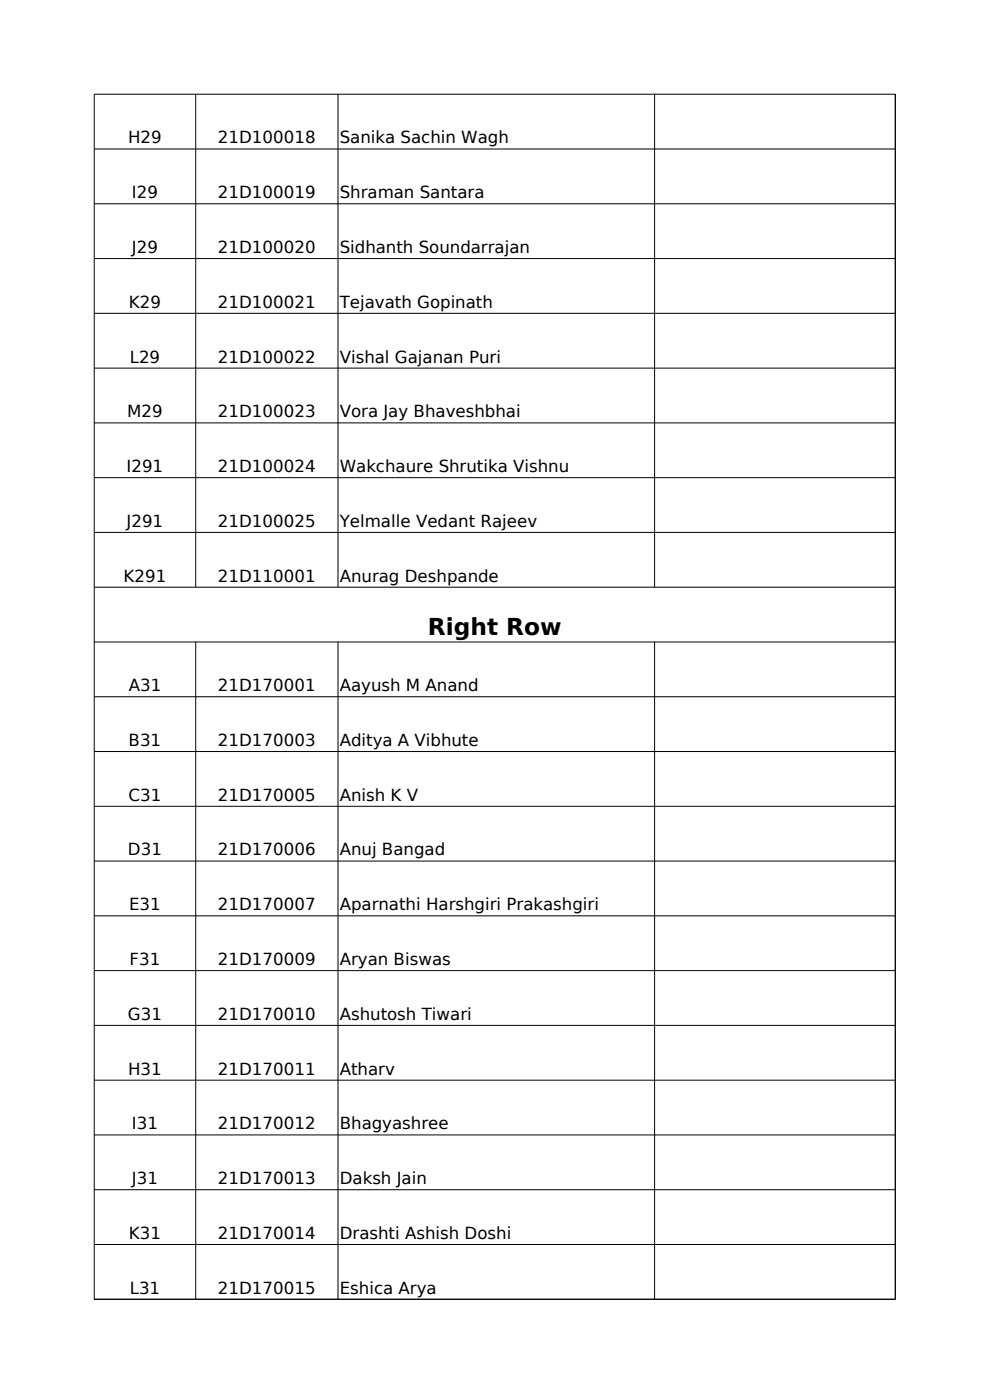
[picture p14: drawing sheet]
<svg xmlns="http://www.w3.org/2000/svg" width="210mm" height="297mm" viewBox="0 0 210 297" stroke-linecap="round" stroke-linejoin="round" font-family="sans-serif">
<defs><g id="words">
<text font-size="4.9" x="90.8" y="134.7">Right Row</text>
<g font-size="3.5">
<text x="27.2" y="30.4">H29</text>
<text x="46.2" y="30.4">21D100018</text>
<text x="72.1" y="30.4">Sanika Sachin Wagh</text>
<text x="28" y="42.1">I29</text>
<text x="46.2" y="42.1">21D100019</text>
<text x="72.1" y="42.1">Shraman Santara</text>
<text x="28" y="53.7">J29</text>
<text x="46.2" y="53.7">21D100020</text>
<text x="72.1" y="53.7">Sidhanth Soundarrajan</text>
<text x="27.3" y="65.3">K29</text>
<text x="46.2" y="65.3">21D100021</text>
<text x="72.1" y="65.3">Tejavath Gopinath</text>
<text x="27.5" y="76.9">L29</text>
<text x="46.2" y="76.9">21D100022</text>
<text x="72.1" y="76.9">Vishal Gajanan Puri</text>
<text x="27" y="88.5">M29</text>
<text x="46.2" y="88.5">21D100023</text>
<text x="72.1" y="88.5">Vora Jay Bhaveshbhai</text>
<text x="26.8" y="100.2">I291</text>
<text x="46.2" y="100.2">21D100024</text>
<text x="72.1" y="100.2">Wakchaure Shrutika Vishnu</text>
<text x="26.8" y="111.8">J291</text>
<text x="46.2" y="111.8">21D100025</text>
<text x="72.1" y="111.8">Yelmalle Vedant Rajeev</text>
<text x="26.2" y="123.4">K291</text>
<text x="46.2" y="123.4">21D110001</text>
<text x="72.1" y="123.4">Anurag Deshpande</text>
<text x="27.3" y="146.6">A31</text>
<text x="46.2" y="146.6">21D170001</text>
<text x="72.1" y="146.6">Aayush M Anand</text>
<text x="27.3" y="158.3">B31</text>
<text x="46.2" y="158.3">21D170003</text>
<text x="72.1" y="158.3">Aditya A Vibhute</text>
<text x="27.3" y="169.9">C31</text>
<text x="46.2" y="169.9">21D170005</text>
<text x="72.1" y="169.9">Anish K V</text>
<text x="27.1" y="181.5">D31</text>
<text x="46.2" y="181.5">21D170006</text>
<text x="72.1" y="181.5">Anuj Bangad</text>
<text x="27.4" y="193.1">E31</text>
<text x="46.2" y="193.1">21D170007</text>
<text x="72.1" y="193.1">Aparnathi Harshgiri Prakashgiri</text>
<text x="27.5" y="204.7">F31</text>
<text x="46.2" y="204.7">21D170009</text>
<text x="72.1" y="204.7">Aryan Biswas</text>
<text x="27.1" y="216.3">G31</text>
<text x="46.2" y="216.3">21D170010</text>
<text x="72.1" y="216.3">Ashutosh Tiwari</text>
<text x="27.2" y="228">H31</text>
<text x="46.2" y="228">21D170011</text>
<text x="72.1" y="228">Atharv</text>
<text x="28" y="239.6">I31</text>
<text x="46.2" y="239.6">21D170012</text>
<text x="72.1" y="239.6">Bhagyashree</text>
<text x="28" y="251.2">J31</text>
<text x="46.2" y="251.2">21D170013</text>
<text x="72.1" y="251.2">Daksh Jain</text>
<text x="27.3" y="262.8">K31</text>
<text x="46.2" y="262.8">21D170014</text>
<text x="72.1" y="262.8">Drashti Ashish Doshi</text>
<text x="27.5" y="274.4">L31</text>
<text x="46.2" y="274.4">21D170015</text>
<text x="72.1" y="274.4">Eshica Arya</text>
</g>
</g></defs>
<g fill="none" stroke="#000" stroke-width=".21">
<path d="M41.5 20v104.6M71.7 20v104.6M138.9 20v104.6M189.9 20v255.7M189.9 20h-169.9v255.7M20 31.6h169.9M20 43.2h169.9M20 54.9h169.9M20 66.5h169.9M20 78.1h169.9M20 89.7h169.9M20 101.3h169.9"/>
<path d="M20 113h169.9M20 124.6h169.9M20 136.2h169.9M41.5 136.2v139.5M71.7 136.2v139.5M138.9 136.2v139.5M20 147.8h169.9M20 159.4h169.9M20 171.1h169.9M20 182.7h169.9M20 194.3h169.9M20 205.9h169.9"/>
<path d="M20 217.5h169.9M20 229.2h169.9M20 240.8h169.9M20 252.4h169.9M20 264h169.9M20 275.6h169.9"/>
</g>
<use href="#words"/>
</svg>
